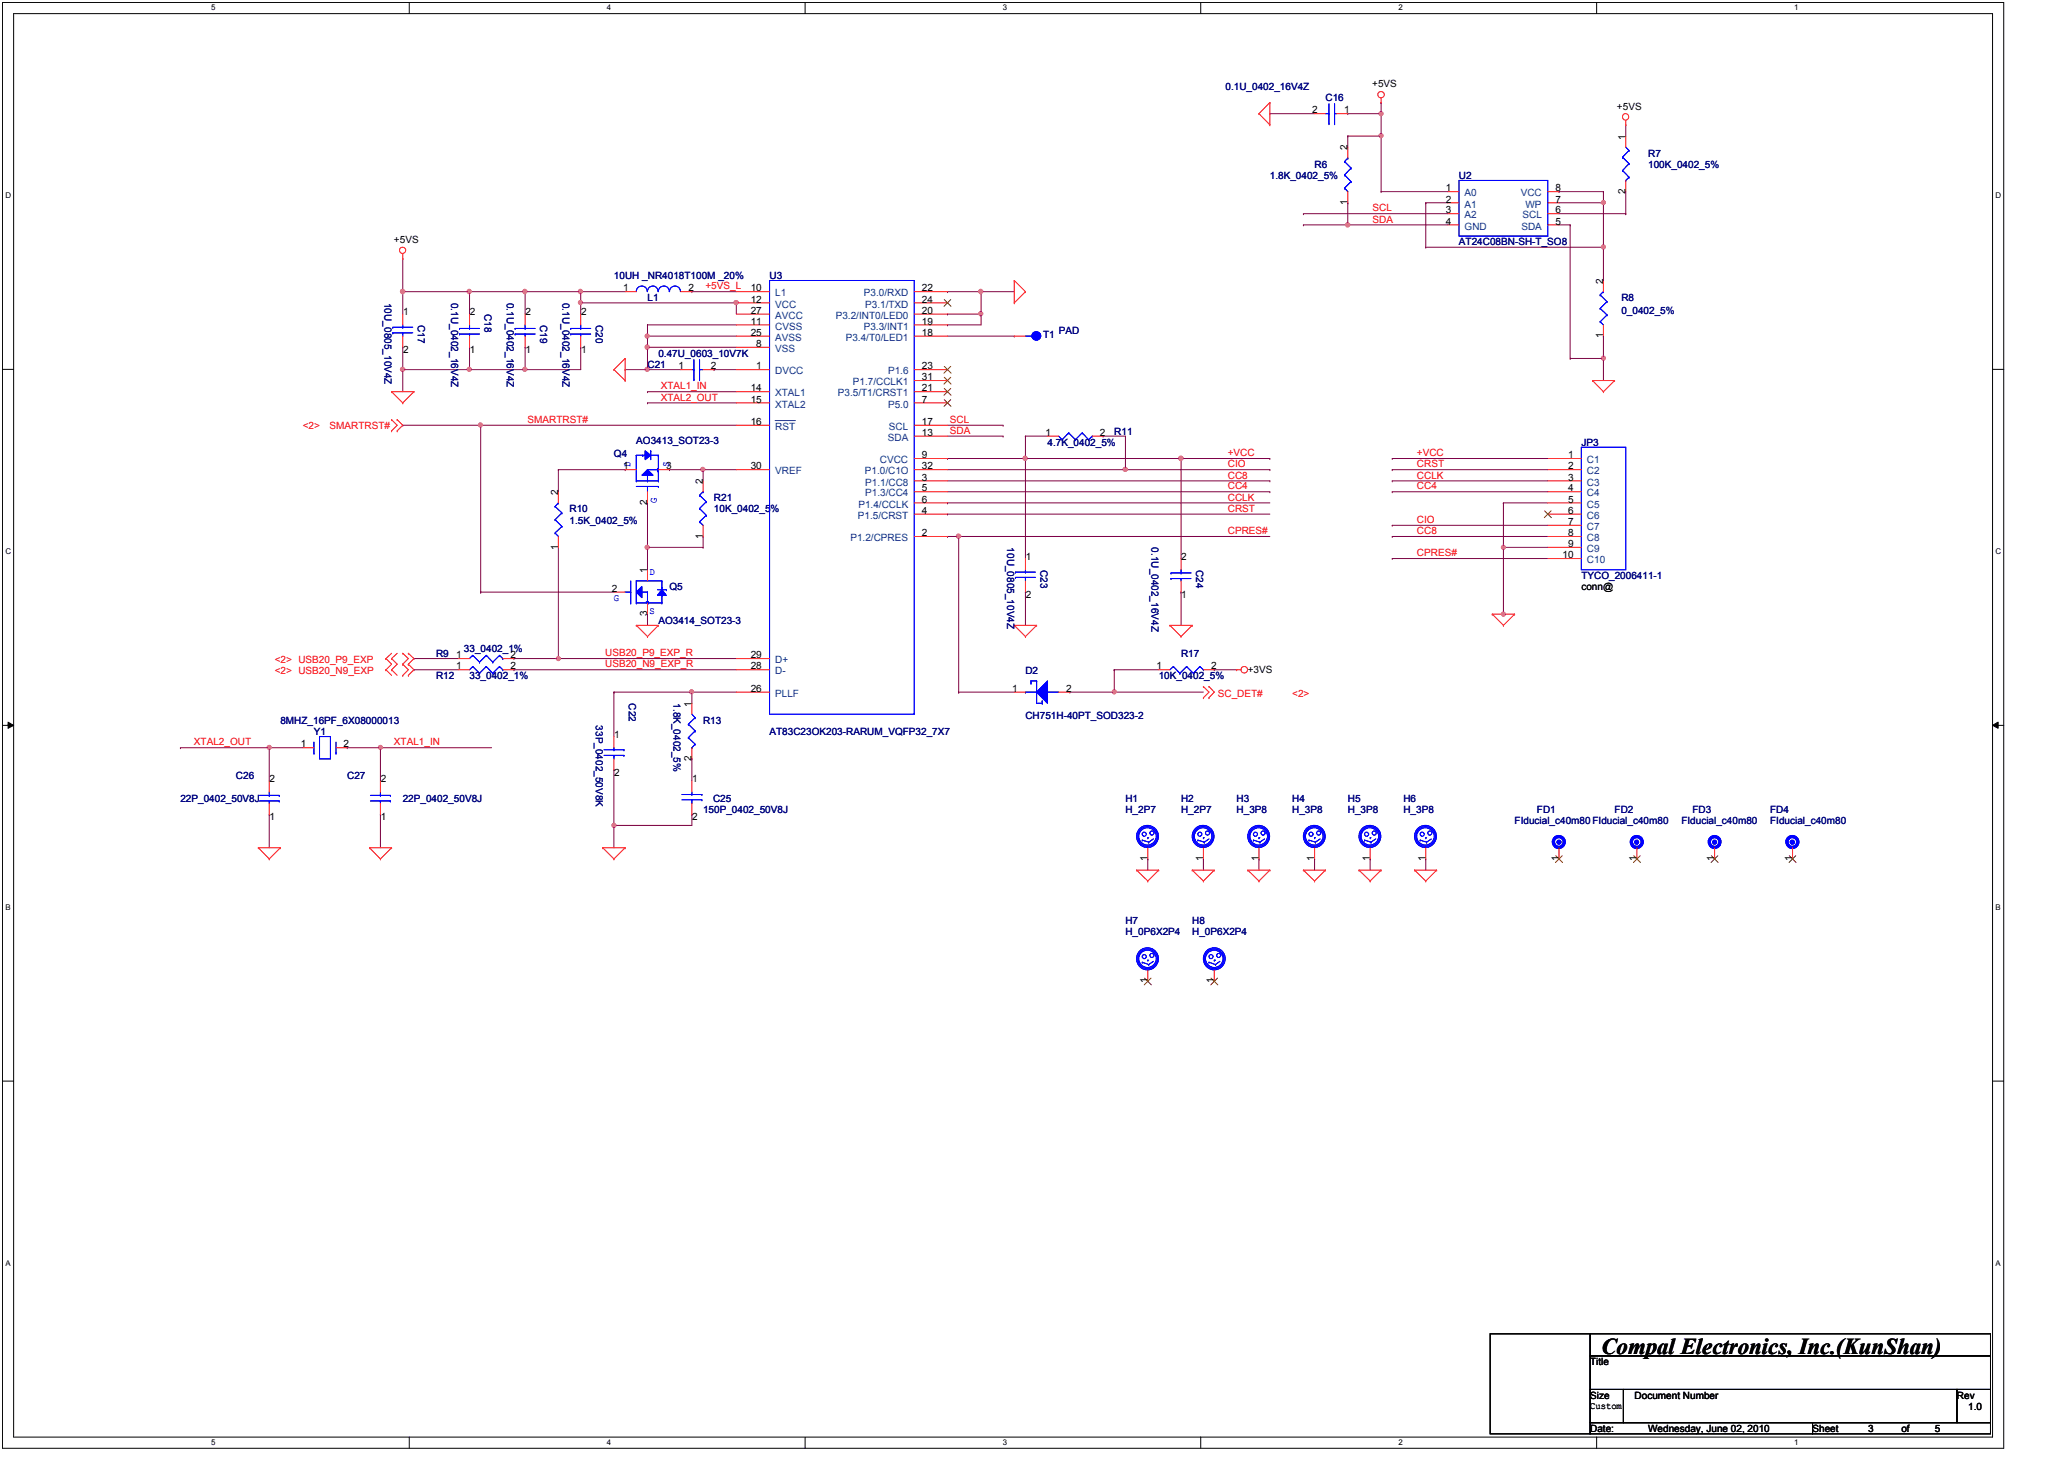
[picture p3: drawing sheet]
<svg xmlns="http://www.w3.org/2000/svg" width="297mm" height="210mm" viewBox="0 0 297 210" stroke-linecap="round" stroke-linejoin="round" font-family="sans-serif">
<defs><g id="words">
<text font-size="3.3" x="230.5" y="194.8">Compal Electronics, Inc.(KunShan)</text>
<g font-size="1.4" fill="#000080">
<text x="176.4" y="12.9">0.1U_0402_16V4Z</text>
<text x="190.8" y="14.5">C16</text>
<text x="237.2" y="22.5">R7</text>
<text x="182.8" y="25.7">1.8K_0402_5%</text>
<text x="189.2" y="24.1">R6</text>
<text x="210" y="25.7">U2</text>
<text x="237.2" y="24.1">100K_0402_5%</text>
<text x="210" y="35.3">AT24C08BN-SH-T_SO8</text>
<text x="88.4" y="40.1">10UH _NR4018T100M _20%</text>
<text x="110.7" y="40.1">U3</text>
<text x="55.3" y="43.6" transform="rotate(90 55.3 43.6)">10U_0805_10V4Z</text>
<text x="60.1" y="46.7" transform="rotate(90 60.1 46.7)">C17</text>
<text x="64.9" y="43.6" transform="rotate(90 64.9 43.6)">0.1U_0402_16V4Z</text>
<text x="69.7" y="45.2" transform="rotate(90 69.7 45.2)">C18</text>
<text x="72.9" y="43.6" transform="rotate(90 72.9 43.6)">0.1U_0402_16V4Z</text>
<text x="77.7" y="46.7" transform="rotate(90 77.7 46.7)">C19</text>
<text x="80.9" y="43.6" transform="rotate(90 80.9 43.6)">0.1U_0402_16V4Z</text>
<text x="85.7" y="46.7" transform="rotate(90 85.7 46.7)">C20</text>
<text x="93.2" y="43.3">L1</text>
<text x="233.3" y="43.3">R8</text>
<text x="233.3" y="45.2">0_0402_5%</text>
<text x="93.2" y="52.9">C21</text>
<text x="94.7" y="51.3">0.47U_0603_10V7K</text>
<text x="150.1" y="48.6">T1</text>
<text x="152.4" y="48.1">PAD</text>
<text x="88.4" y="65.7">Q4</text>
<text x="91.6" y="63.8">AO3413_SOT23-3</text>
<text x="150.8" y="64.1">4.7K_0402_5%</text>
<text x="160.4" y="62.5">R11</text>
<text x="227.6" y="64.1">JP3</text>
<text x="82" y="73.7">R10</text>
<text x="82" y="75.3">1.5K_0402_5%</text>
<text x="102.7" y="72.1">R21</text>
<text x="102.7" y="73.7">10K_0402_5%</text>
<text x="145" y="78.7" transform="rotate(90 145 78.7)">10U_0805_10V4Z</text>
<text x="149.7" y="82" transform="rotate(90 149.7 82)">C23</text>
<text x="165.7" y="78.7" transform="rotate(90 165.7 78.7)">0.1U_0402_16V4Z</text>
<text x="172.1" y="82" transform="rotate(90 172.1 82)">C24</text>
<text x="227.6" y="83.3">TYCO_2006411-1</text>
<text x="94.7" y="89.7">AO3414_SOT23-3</text>
<text x="96.4" y="84.9">Q5</text>
<text x="62.7" y="94.5">R9</text>
<text x="66.8" y="93.7">33_0402_1%</text>
<text x="170" y="94.5">R17</text>
<text x="62.7" y="97.7">R12</text>
<text x="67.6" y="97.7">33_0402_1%</text>
<text x="90.5" y="101.2" transform="rotate(90 90.5 101.2)">C22</text>
<text x="96.9" y="101.2" transform="rotate(90 96.9 101.2)">1.8K_0402_5%</text>
<text x="147.6" y="96.9">D2</text>
<text x="166.8" y="97.7">10K_0402_5%</text>
<text x="40.4" y="104.1">8MHZ_16PF_6X08000013</text>
<text x="45.2" y="105.7">Y1</text>
<text x="85.7" y="104.4" transform="rotate(90 85.7 104.4)">33P_0402_50V8K</text>
<text x="101.2" y="104.1">R13</text>
<text x="110.7" y="105.7">AT83C23OK203-RARUM_VQFP32_7X7</text>
<text x="147.6" y="103.5">CH751H-40PT_SOD323-2</text>
<text x="34" y="112.1">C26</text>
<text x="50" y="112.1">C27</text>
<text x="26" y="115.3">22P_0402_50V8J</text>
<text x="58" y="115.3">22P_0402_50V8J</text>
<text x="101.2" y="116.9">150P_0402_50V8J</text>
<text x="102.6" y="115.3">C25</text>
<text x="162" y="115.3">H1</text>
<text x="162" y="116.9">H_2P7</text>
<text x="170" y="115.3">H2</text>
<text x="170" y="116.9">H_2P7</text>
<text x="178" y="115.3">H3</text>
<text x="178" y="116.9">H_3P8</text>
<text x="186" y="115.3">H4</text>
<text x="186" y="116.9">H_3P8</text>
<text x="194" y="115.3">H5</text>
<text x="194" y="116.9">H_3P8</text>
<text x="202" y="115.3">H6</text>
<text x="202" y="116.9">H_3P8</text>
<text x="218" y="118.5">FIducial_c40m80 FIducial_c40m80</text>
<text x="221.2" y="116.9">FD1</text>
<text x="232.4" y="116.9">FD2</text>
<text x="242" y="118.5">FIducial_c40m80</text>
<text x="243.6" y="116.9">FD3</text>
<text x="254.8" y="116.9">FD4</text>
<text x="254.8" y="118.5">FIducial_c40m80</text>
<text x="162" y="132.9">H7</text>
<text x="162" y="134.5">H_0P6X2P4</text>
<text x="171.6" y="132.9">H8</text>
<text x="171.6" y="134.5">H_0P6X2P4</text>
</g>
<g font-size="1.4">
<text x="188.8" y="16.3">2</text>
<text x="193.5" y="16.3">1</text>
<text x="197.5" y="12.6">+5VS</text>
<text x="232.7" y="15.8">+5VS</text>
<text x="193.9" y="21.6" transform="rotate(-90 193.9 21.6)">2</text>
<text x="233.9" y="20.1" transform="rotate(-90 233.9 20.1)">1</text>
<text x="193.9" y="29.5" transform="rotate(-90 193.9 29.5)">1</text>
<text x="208.1" y="27.5">1</text>
<text x="208.1" y="29.1">2</text>
<text x="223.9" y="27.5">8</text>
<text x="223.9" y="29.1">7</text>
<text x="233.9" y="27.9" transform="rotate(-90 233.9 27.9)">2</text>
<text x="56.7" y="35">+5VS</text>
<text x="208.1" y="30.7">3</text>
<text x="208.1" y="32.3">4</text>
<text x="223.9" y="32.3">5</text>
<text x="223.9" y="30.7">6</text>
<text x="89.7" y="41.9">1</text>
<text x="99.1" y="41.9">2</text>
<text x="108" y="41.9">10</text>
<text x="132.7" y="41.9">22</text>
<text x="230.7" y="40.9" transform="rotate(-90 230.7 40.9)">2</text>
<text x="58" y="45.3">1</text>
<text x="67.6" y="45.3">2</text>
<text x="75.6" y="45.3">2</text>
<text x="83.6" y="45.3">2</text>
<text x="108" y="43.5">12</text>
<text x="108" y="45.1">27</text>
<text x="108" y="46.7">11</text>
<text x="132.7" y="43.5">24</text>
<text x="132.7" y="45.1">20</text>
<text x="132.7" y="46.7">19</text>
<text x="58" y="50.8">2</text>
<text x="67.6" y="50.8">1</text>
<text x="75.6" y="50.8">1</text>
<text x="83.6" y="50.8">1</text>
<text x="97.7" y="53.1">1</text>
<text x="102.3" y="53.1">2</text>
<text x="108" y="48.3">25</text>
<text x="108.8" y="49.9">8</text>
<text x="108.8" y="53.1">1</text>
<text x="132.7" y="48.3">18</text>
<text x="132.7" y="53.1">23</text>
<text x="230.7" y="48.7" transform="rotate(-90 230.7 48.7)">1</text>
<text x="108" y="56.3">14</text>
<text x="108" y="57.9">15</text>
<text x="132.7" y="54.7">31</text>
<text x="132.7" y="56.3">21</text>
<text x="132.7" y="57.9">7</text>
<text x="108" y="61.1">16</text>
<text x="132.7" y="61.1">17</text>
<text x="132.7" y="62.7">13</text>
<text x="132.7" y="65.9">9</text>
<text x="150.5" y="62.7">1</text>
<text x="158.3" y="62.7">2</text>
<text x="225.7" y="65.9">1</text>
<text x="80.3" y="71.3" transform="rotate(-90 80.3 71.3)">2</text>
<text x="89.7" y="67.5">1</text>
<text x="95.8" y="67.5">3</text>
<text x="101.1" y="69.6" transform="rotate(-90 101.1 69.6)">2</text>
<text x="108" y="67.5">30</text>
<text x="132.7" y="67.5">32</text>
<text x="132.7" y="69.1">3</text>
<text x="132.7" y="70.7">5</text>
<text x="225.7" y="69.1">3</text>
<text x="225.7" y="67.5">2</text>
<text x="225.7" y="70.7">4</text>
<text x="93.1" y="72.7" transform="rotate(-90 93.1 72.7)">2</text>
<text x="101.1" y="77.5" transform="rotate(-90 101.1 77.5)">1</text>
<text x="132.7" y="72.3">6</text>
<text x="132.7" y="73.9">4</text>
<text x="132.7" y="77.1">2</text>
<text x="225.7" y="72.3">5</text>
<text x="225.7" y="75.5">7</text>
<text x="225.7" y="73.9">6</text>
<text x="225.7" y="77.1">8</text>
<text x="80.3" y="79.1" transform="rotate(-90 80.3 79.1)">1</text>
<text x="93.1" y="82.5" transform="rotate(-90 93.1 82.5)">1</text>
<text x="147.6" y="80.6">1</text>
<text x="170" y="80.6">2</text>
<text x="224.9" y="80.3">10</text>
<text x="225.7" y="78.7">9</text>
<text x="88.1" y="85.1">2</text>
<text x="93.1" y="88.7" transform="rotate(-90 93.1 88.7)">3</text>
<text x="147.6" y="86">2</text>
<text x="170" y="86">1</text>
<text x="227.6" y="84.9">conn@</text>
<text x="65.7" y="94.7">1</text>
<text x="73.5" y="94.7">2</text>
<text x="108" y="94.7">29</text>
<text x="65.7" y="96.3">1</text>
<text x="73.5" y="96.3">2</text>
<text x="99.5" y="101.6" transform="rotate(-90 99.5 101.6)">1</text>
<text x="108" y="96.3">28</text>
<text x="108" y="99.5">26</text>
<text x="145.7" y="99.5">1</text>
<text x="153.5" y="99.5">2</text>
<text x="166.5" y="96.3">1</text>
<text x="174.3" y="96.3">2</text>
<text x="179.6" y="96.8">+3VS</text>
<text x="43.3" y="107.5">1</text>
<text x="49.5" y="107.5">2</text>
<text x="88.4" y="106.2">1</text>
<text x="38.8" y="112.6">2</text>
<text x="54.8" y="112.6">2</text>
<text x="88.4" y="111.6">2</text>
<text x="99.5" y="109.5" transform="rotate(-90 99.5 109.5)">2</text>
<text x="99.6" y="112.6">1</text>
<text x="38.8" y="118">1</text>
<text x="54.8" y="118">1</text>
<text x="99.6" y="118">2</text>
<text x="165.1" y="123.9" transform="rotate(-90 165.1 123.9)">1</text>
<text x="173.1" y="123.9" transform="rotate(-90 173.1 123.9)">1</text>
<text x="181.1" y="123.9" transform="rotate(-90 181.1 123.9)">1</text>
<text x="189.1" y="123.9" transform="rotate(-90 189.1 123.9)">1</text>
<text x="197.1" y="123.9" transform="rotate(-90 197.1 123.9)">1</text>
<text x="205.1" y="123.9" transform="rotate(-90 205.1 123.9)">1</text>
<text x="224.3" y="123.9" transform="rotate(-90 224.3 123.9)">1</text>
<text x="235.5" y="123.9" transform="rotate(-90 235.5 123.9)">1</text>
<text x="246.7" y="123.9" transform="rotate(-90 246.7 123.9)">1</text>
<text x="257.9" y="123.9" transform="rotate(-90 257.9 123.9)">1</text>
<text x="165.1" y="141.5" transform="rotate(-90 165.1 141.5)">1</text>
<text x="174.7" y="141.5" transform="rotate(-90 174.7 141.5)">1</text>
<text x="228.8" y="196.4">Title</text>
<text x="228.8" y="201.2">Size</text>
<text x="228.8" y="202.7">Custom</text>
<text x="235.2" y="201.2">Document Number</text>
<text x="281.6" y="201.2">Rev</text>
<text x="283.2" y="202.9">1.0</text>
<text x="228.8" y="206">Date:</text>
<text x="237.2" y="206">Wednesday, June 02, 2010</text>
<text x="260.9" y="206">Sheet</text>
<text x="268.9" y="206">3</text>
<text x="273.6" y="206">of</text>
<text x="278.5" y="206">5</text>
</g>
<g font-size="1.4" fill="#004080">
<text x="210.8" y="28.2">A0</text>
<text x="210.8" y="29.9">A1</text>
<text x="218.9" y="28.2">VCC</text>
<text x="219.5" y="29.9">WP</text>
<text x="210.8" y="31.4">A2</text>
<text x="210.8" y="33">GND</text>
<text x="218.9" y="33">SDA</text>
<text x="219.1" y="31.4">SCL</text>
<text x="111.6" y="42.6">L1</text>
<text x="111.6" y="44.2">VCC</text>
<text x="111.6" y="45.9">AVCC</text>
<text x="111.6" y="47.4">CVSS</text>
<text x="120.3" y="45.9">P3.2/INT0/LED0</text>
<text x="124.3" y="47.4">P3.3/INT1</text>
<text x="124.3" y="42.6">P3.0/RXD</text>
<text x="124.5" y="44.2">P3.1/TXD</text>
<text x="111.6" y="49">AVSS</text>
<text x="111.6" y="50.6">VSS</text>
<text x="111.6" y="53.9">DVCC</text>
<text x="121.7" y="49">P3.4/T0/LED1</text>
<text x="127.8" y="53.9">P1.6</text>
<text x="111.6" y="57">XTAL1</text>
<text x="111.6" y="58.6">XTAL2</text>
<text x="120.6" y="57">P3.5/T1/CRST1</text>
<text x="122.7" y="55.4">P1.7/CCLK1</text>
<text x="127.8" y="58.6">P5.0</text>
<text x="111.6" y="61.9">RST</text>
<text x="127.8" y="63.4">SDA</text>
<text x="127.9" y="61.9">SCL</text>
<text x="111.6" y="68.2">VREF</text>
<text x="124.5" y="68.2">P1.0/C1O</text>
<text x="124.5" y="69.9">P1.1/CC8</text>
<text x="124.5" y="71.4">P1.3/CC4</text>
<text x="126.6" y="66.6">CVCC</text>
<text x="228.4" y="66.6">C1</text>
<text x="228.4" y="69.9">C3</text>
<text x="228.4" y="68.2">C2</text>
<text x="228.4" y="71.4">C4</text>
<text x="122.4" y="77.9">P1.2/CPRES</text>
<text x="123.4" y="74.6">P1.5/CRST</text>
<text x="123.5" y="73">P1.4/CCLK</text>
<text x="228.4" y="73">C5</text>
<text x="228.4" y="76.3">C7</text>
<text x="228.4" y="74.6">C6</text>
<text x="228.4" y="77.9">C8</text>
<text x="228.4" y="79.4">C9</text>
<text x="228.4" y="81">C10</text>
<text x="111.6" y="95.4">D+</text>
<text x="111.6" y="97">D-</text>
<text x="111.6" y="100.3">PLLF</text>
</g>
<g font-size="1.4" fill="#f00">
<text x="197.5" y="30.4">SCL</text>
<text x="197.5" y="32">SDA</text>
<text x="101.5" y="41.6">+5VS_L</text>
<text x="95.1" y="57.6">XTAL2_OUT</text>
<text x="95.1" y="56">XTAL1_IN</text>
<text x="43.6" y="61.7">&lt;2&gt;</text>
<text x="47.4" y="61.7">SMARTRST#</text>
<text x="75.9" y="60.8">SMARTRST#</text>
<text x="136.7" y="60.8">SCL</text>
<text x="136.7" y="62.4">SDA</text>
<text x="176.7" y="65.6">+VCC</text>
<text x="203.9" y="65.6">+VCC</text>
<text x="176.7" y="68.8">CC8</text>
<text x="176.7" y="70.4">CC4</text>
<text x="176.7" y="67.2">CIO</text>
<text x="203.9" y="67.2">CRST</text>
<text x="203.9" y="68.8">CCLK</text>
<text x="203.9" y="70.4">CC4</text>
<text x="176.7" y="73.6">CRST</text>
<text x="176.7" y="76.8">CPRES#</text>
<text x="176.7" y="72">CCLK</text>
<text x="203.9" y="76.8">CC8</text>
<text x="203.9" y="75.2">CIO</text>
<text x="203.9" y="80">CPRES#</text>
<text x="39.6" y="95.3">&lt;2&gt; USB20_P9_EXP</text>
<text x="87.1" y="94.4">USB20_P9_EXP_R</text>
<text x="39.6" y="96.9">&lt;2&gt; USB20_N9_EXP</text>
<text x="87.1" y="96">USB20_N9_EXP_R</text>
<text x="175.3" y="100.3">SC_DET#</text>
<text x="186" y="100.3">&lt;2&gt;</text>
<text x="27.9" y="107.2">XTAL2_OUT</text>
<text x="56.7" y="107.2">XTAL1_IN</text>
</g>
<g font-size="1.4" fill="#00f">
<text x="90.7" y="67.2" transform="rotate(-90 90.7 67.2)">D</text>
<text x="96.3" y="67.2" transform="rotate(-90 96.3 67.2)">S</text>
<text x="94.5" y="72.4" transform="rotate(-90 94.5 72.4)">G</text>
<text x="93.5" y="82.7">D</text>
<text x="88.4" y="86.5">G</text>
<text x="93.5" y="88.3">S</text>
</g>
<g font-size="1.1">
<text x="30.4" y="1.5">5</text>
<text x="87.3" y="1.5">4</text>
<text x="144.3" y="1.5">3</text>
<text x="201.3" y="1.5">2</text>
<text x="258.2" y="1.5">1</text>
<text x=".8" y="28.5">D</text>
<text x="287.2" y="28.5">D</text>
<text x=".8" y="79.7">C</text>
<text x="287.2" y="79.7">C</text>
<text x=".8" y="130.9">B</text>
<text x="287.2" y="130.9">B</text>
<text x=".8" y="182.1">A</text>
<text x="287.2" y="182.1">A</text>
<text x="30.4" y="207.9">5</text>
<text x="87.3" y="207.9">4</text>
<text x="144.3" y="207.9">3</text>
<text x="201.3" y="207.9">2</text>
<text x="258.2" y="207.9">1</text>
</g>
</g></defs>
<path d="M.4 .4h288v208h-288zM2 2h284.8v204.8h-284.8z" fill="none" stroke="#000" stroke-width=".14"/>
<g fill="#fff">
<path d="M30.4 .5h.6v1.2h-.6z"/>
<path d="M30.4 206.9h.6v1.2h-.6z"/>
</g>
<path d="M58.9 .4v1.6M58.9 206.8v1.6" fill="none" stroke="#000" stroke-width=".14"/>
<g fill="#fff">
<path d="M87.3 .5h.6v1.2h-.6z"/>
<path d="M87.3 206.9h.6v1.2h-.6z"/>
</g>
<path d="M115.9 .4v1.6M115.9 206.8v1.6" fill="none" stroke="#000" stroke-width=".14"/>
<g fill="#fff">
<path d="M144.3 .5h.6v1.2h-.6z"/>
<path d="M144.3 206.9h.6v1.2h-.6z"/>
</g>
<path d="M172.8 .4v1.6M172.8 206.8v1.6" fill="none" stroke="#000" stroke-width=".14"/>
<g fill="#fff">
<path d="M201.3 .5h.5v1.2h-.5z"/>
<path d="M201.3 206.9h.5v1.2h-.5z"/>
</g>
<path d="M229.8 .4v1.6M229.8 206.8v1.6" fill="none" stroke="#000" stroke-width=".14"/>
<g fill="#fff">
<path d="M258.2 .5h.6v1.2h-.6z"/>
<path d="M258.2 206.9h.6v1.2h-.6z"/>
<path d="M.8 27.5h.7v1.2h-.7z"/>
<path d="M287.2 27.5h.7v1.2h-.7z"/>
<path d="M.8 78.7h.7v1.2h-.7z"/>
<path d="M287.2 78.7h.7v1.2h-.7z"/>
</g>
<path d="M.4 53.1h1.6M286.8 53.1h1.6" fill="none" stroke="#000" stroke-width=".14"/>
<g fill="#fff">
<path d="M.8 129.9h.7v1.2h-.7z"/>
<path d="M287.2 129.9h.7v1.2h-.7z"/>
</g>
<path d="M.4 104.4h1.6M1.2 103.9l.8 .5-.8 .4zM286.8 104.4l.8-.5v.9zM286.8 104.4h1.6" fill="none" stroke="#000" stroke-width=".14"/>
<path d="M1.2 103.9l.8 .5-.8 .4zM286.8 104.4l.8-.5v.9z" fill="#000"/>
<g fill="#fff">
<path d="M.8 181.1h.7v1.2h-.7z"/>
<path d="M287.2 181.1h.7v1.2h-.7z"/>
</g>
<path d="M.4 155.5h1.6M286.8 155.5h1.6" fill="none" stroke="#000" stroke-width=".14"/>
<path d="M58 50h.1M58 50v3.2" fill="none" stroke="#800040" stroke-width=".14"/>
<circle cx="57.9" cy="53.1" r=".31" fill="#f0f"/>
<circle cx="57.9" cy="53.1" r=".31" fill="none" stroke="#f0f" stroke-width=".14"/>
<path d="M67.6 50h.1M67.6 50v3.2M75.6 50h.1M75.6 53.2h.1M75.6 50v3.2M83.6 50h.1M83.6 50v3.2h-8" fill="none" stroke="#800040" stroke-width=".14"/>
<circle cx="75.5" cy="53.1" r=".3" fill="#f0f"/>
<circle cx="75.5" cy="53.1" r=".3" fill="none" stroke="#f0f" stroke-width=".14"/>
<path d="M58 53.2h.1M58 53.2h9.6M67.6 42h.1M67.6 42h8" fill="none" stroke="#800040" stroke-width=".14"/>
<circle cx="67.5" cy="41.9" r=".31" fill="#f0f"/>
<circle cx="67.5" cy="41.9" r=".31" fill="none" stroke="#f0f" stroke-width=".14"/>
<path d="M67.6 42h.1M67.6 42v3.2M75.6 42h.1M75.6 42v3.2M83.6 42h.1M83.6 42h6.4" fill="none" stroke="#800040" stroke-width=".14"/>
<circle cx="83.5" cy="41.9" r=".31" fill="#f0f"/>
<circle cx="83.5" cy="41.9" r=".31" fill="none" stroke="#f0f" stroke-width=".14"/>
<path d="M83.6 43.6h.1M83.6 43.6v1.6" fill="none" stroke="#800040" stroke-width=".14"/>
<circle cx="83.5" cy="43.5" r=".3" fill="#f0f"/>
<circle cx="83.5" cy="43.5" r=".3" fill="none" stroke="#f0f" stroke-width=".14"/>
<path d="M75.6 42h.1M75.6 42h8M83.6 42h.1M83.6 42v1.6" fill="none" stroke="#800040" stroke-width=".14"/>
<circle cx="75.5" cy="41.9" r=".31" fill="#f0f"/>
<circle cx="75.5" cy="41.9" r=".31" fill="none" stroke="#f0f" stroke-width=".14"/>
<path d="M67.6 53.2h.1M67.6 53.2h8" fill="none" stroke="#800040" stroke-width=".14"/>
<circle cx="67.5" cy="53.1" r=".3" fill="#f0f"/>
<circle cx="67.5" cy="53.1" r=".3" fill="none" stroke="#f0f" stroke-width=".14"/>
<path d="M58 37.2h.1M58 37.2v4.8M58 53.2h.1M58 53.2v3.2M93.2 58h.1M93.2 58h12.8M69.2 61.2h.1M69.2 61.2h36.8" fill="none" stroke="#800040" stroke-width=".14"/>
<circle cx="69.1" cy="61.1" r=".3" fill="#f0f"/>
<circle cx="69.1" cy="61.1" r=".3" fill="none" stroke="#f0f" stroke-width=".14"/>
<path d="M101.2 67.6h.1M101.2 67.6h4.8" fill="none" stroke="#800040" stroke-width=".14"/>
<circle cx="101.1" cy="67.5" r=".3" fill="#f0f"/>
<circle cx="101.1" cy="67.5" r=".3" fill="none" stroke="#f0f" stroke-width=".14"/>
<path d="M59.6 94.7h.1M59.6 96.4h.1M59.6 96.4h6.4M59.6 94.7h6.4M74 96.4h.1M74 96.4h32M99.6 99.6h.1M99.6 99.6h6.4" fill="none" stroke="#800040" stroke-width=".14"/>
<circle cx="99.5" cy="99.5" r=".3" fill="#f0f"/>
<circle cx="99.5" cy="99.5" r=".3" fill="none" stroke="#f0f" stroke-width=".14"/>
<path d="M88.4 99.6h.1M88.4 99.6h11.2M88.4 99.6v6.4M99.6 99.6h.1M99.6 99.6v1.6M88.4 118.7h.1M99.6 109.2h.1M99.6 117.2h.1M99.6 109.2v3.2M99.6 117.2v1.5h-11.2" fill="none" stroke="#800040" stroke-width=".14"/>
<circle cx="88.4" cy="118.7" r=".3" fill="#f0f"/>
<circle cx="88.4" cy="118.7" r=".3" fill="none" stroke="#f0f" stroke-width=".14"/>
<path d="M136.4 42h.1M136.4 45.2h.1M136.4 42h4.8M136.4 45.2h4.8" fill="none" stroke="#800040" stroke-width=".14"/>
<circle cx="141.1" cy="45.1" r=".3" fill="#f0f"/>
<circle cx="141.1" cy="45.1" r=".3" fill="none" stroke="#f0f" stroke-width=".14"/>
<g fill="none" stroke="#800040" stroke-width=".14">
<path d="M136.4 46.7h.1M141.2 45.2h.1M141.2 42h.1M141.2 45.2v1.5h-4.8M141.2 42h4.8M136.4 66h.1M136.4 66h11.2M147.6 66h.1M147.6 62.7h.1M147.6 62.7v17.7M147.6 62.7h3.2M158.8 62.7h.1"/>
<path d="M158.8 62.7h3.2M170 66h.1M170 66v14.4"/>
</g>
<circle cx="169.9" cy="65.9" r=".32" fill="#f0f"/>
<circle cx="169.9" cy="65.9" r=".32" fill="none" stroke="#f0f" stroke-width=".14"/>
<path d="M136.4 74h.1M136.4 74h46.4M138 77.2h.1M138 77.2h44.8M147.6 85.2h.1M147.6 85.2v4.8M170 85.2h.1M170 85.2v4.8" fill="none" stroke="#800040" stroke-width=".14"/>
<circle cx="138" cy="77.1" r=".31" fill="#f0f"/>
<circle cx="138" cy="77.1" r=".31" fill="none" stroke="#f0f" stroke-width=".14"/>
<path d="M93.2 53.2h.1M93.2 53.2h4.8" fill="none" stroke="#800040" stroke-width=".14"/>
<circle cx="93.1" cy="53.1" r=".3" fill="#f0f"/>
<circle cx="93.1" cy="53.1" r=".3" fill="none" stroke="#f0f" stroke-width=".14"/>
<path d="M93.2 46.7h.1M93.2 50h.1M93.2 46.7h12.8M93.2 50h12.8" fill="none" stroke="#800040" stroke-width=".14"/>
<circle cx="93.1" cy="49.9" r=".31" fill="#f0f"/>
<circle cx="93.1" cy="49.9" r=".31" fill="none" stroke="#f0f" stroke-width=".14"/>
<path d="M93.2 48.4h.1M93.2 56.4h.1M93.2 46.7h.1M93.2 50h.1M93.2 48.4h12.8M93.2 56.4h12.8M93.2 46.7v6.5M102.7 53.2h.1M102.7 53.2h3.3" fill="none" stroke="#800040" stroke-width=".14"/>
<circle cx="93.1" cy="48.4" r=".3" fill="#f0f"/>
<circle cx="93.1" cy="48.4" r=".3" fill="none" stroke="#f0f" stroke-width=".14"/>
<path d="M58 42h.1M58 42h9.6M83.6 43.6h.1M83.6 43.6h22.4M99.6 42h.1M99.6 42h6.4M106 43.6h.1M106 43.6v1.6" fill="none" stroke="#800040" stroke-width=".14"/>
<circle cx="106" cy="43.5" r=".31" fill="#f0f"/>
<circle cx="106" cy="43.5" r=".31" fill="none" stroke="#f0f" stroke-width=".14"/>
<path d="M58 42h.1M58 42v3.2" fill="none" stroke="#800040" stroke-width=".14"/>
<circle cx="57.9" cy="41.9" r=".32" fill="#f0f"/>
<circle cx="57.9" cy="41.9" r=".32" fill="none" stroke="#f0f" stroke-width=".14"/>
<path d="M90 53.2h.1M90 53.2h3.2M136.4 72.4h.1M136.4 72.4h46.4M147.6 66h.1M147.6 66h22.4" fill="none" stroke="#800040" stroke-width=".14"/>
<circle cx="147.5" cy="65.9" r=".31" fill="#f0f"/>
<circle cx="147.5" cy="65.9" r=".31" fill="none" stroke="#f0f" stroke-width=".14"/>
<path d="M141.2 42h.1M141.2 42v3.2" fill="none" stroke="#800040" stroke-width=".14"/>
<circle cx="141.1" cy="41.9" r=".31" fill="#f0f"/>
<circle cx="141.1" cy="41.9" r=".31" fill="none" stroke="#f0f" stroke-width=".14"/>
<path d="M38.7 107.6h.1M38.7 107.6h4.9M88.4 110.7h.1M88.4 110.7v8" fill="none" stroke="#800040" stroke-width=".14"/>
<circle cx="38.7" cy="107.5" r=".3" fill="#f0f"/>
<circle cx="38.7" cy="107.5" r=".3" fill="none" stroke="#f0f" stroke-width=".14"/>
<path d="M54.7 107.6h.1M54.7 107.6h16" fill="none" stroke="#800040" stroke-width=".14"/>
<circle cx="54.7" cy="107.5" r=".3" fill="#f0f"/>
<circle cx="54.7" cy="107.5" r=".3" fill="none" stroke="#f0f" stroke-width=".14"/>
<path d="M198.8 19.6h.1M198.8 19.6v8M198.8 27.6h.1M198.8 27.6h9.6" fill="none" stroke="#800040" stroke-width=".14"/>
<circle cx="198.8" cy="19.5" r=".3" fill="#f0f"/>
<circle cx="198.8" cy="19.5" r=".3" fill="none" stroke="#f0f" stroke-width=".14"/>
<path d="M187.6 30.7h.1M187.6 32.4h.1M187.6 30.7h20.8M187.6 32.4h20.8M194 32.4h.1M136.4 61.2h8M136.4 62.7h8M144.4 61.2h.1M144.4 62.7h.1" fill="none" stroke="#800040" stroke-width=".14"/>
<circle cx="194" cy="32.3" r=".31" fill="#f0f"/>
<circle cx="194" cy="32.3" r=".31" fill="none" stroke="#f0f" stroke-width=".14"/>
<g fill="none" stroke="#800040" stroke-width=".14">
<path d="M182.8 16.4h.1M182.8 16.4h6.4M194 19.6h.1M194 16.4h.1M194 19.6v1.6M194 16.4h4.8M198.8 16.4h.1M198.8 16.4v3.2h-4.8M234 18h.1M234 18v1.6M194 29.2h.1M194 29.2v3.2"/>
<path d="M205.2 29.2h.1M205.2 29.2h3.2M205.2 29.2v6.4M224.4 27.6h.1M224.4 27.6h6.4"/>
</g>
<circle cx="198.8" cy="16.3" r=".3" fill="#f0f"/>
<circle cx="198.8" cy="16.3" r=".3" fill="none" stroke="#f0f" stroke-width=".14"/>
<g fill="none" stroke="#800040" stroke-width=".14">
<path d="M198.8 14.7h.1M198.8 14.7v1.7M224.4 29.2h6.4M224.4 30.7h9.6M230.8 29.2h.1M230.8 27.6h.1M230.8 27.6v1.6M234 30.7h.1M234 27.6v3.1M136.4 77.2h.1M136.4 77.2h1.6v22.4M138 99.6h.1"/>
<path d="M138 99.6h8"/>
</g>
<circle cx="230.8" cy="29.1" r=".3" fill="#f0f"/>
<circle cx="230.8" cy="29.1" r=".3" fill="none" stroke="#f0f" stroke-width=".14"/>
<path d="M230.8 35.6h.1M230.8 29.2v6.4M230.8 51.6h.1M230.8 51.6v3.1" fill="none" stroke="#800040" stroke-width=".14"/>
<circle cx="230.8" cy="51.5" r=".3" fill="#f0f"/>
<circle cx="230.8" cy="51.5" r=".3" fill="none" stroke="#f0f" stroke-width=".14"/>
<path d="M205.2 35.6h.1M205.2 35.6h25.6" fill="none" stroke="#800040" stroke-width=".14"/>
<circle cx="230.8" cy="35.5" r=".3" fill="#f0f"/>
<circle cx="230.8" cy="35.5" r=".3" fill="none" stroke="#f0f" stroke-width=".14"/>
<g fill="none" stroke="#800040" stroke-width=".14">
<path d="M224.4 32.4h1.6M226 32.4h.1M226 32.4v19.2M230.8 35.6v4.8M136.4 48.4h9.6M146 48.4h.1M226 51.6h.1M226 51.6h4.8M230.8 51.6h.1M230.8 48.4h.1M230.8 40.4h.1M230.8 48.4v3.2"/>
<path d="M160.4 99.6h.1M160.4 99.6h12.8M174.8 96.4h.1M174.8 96.4h3.2M26 107.6h.1M26 107.6h12.7M38.7 107.6h.1M38.7 117.2h.1M38.7 107.6v4.8M38.7 117.2v4.8M50 107.6h.1M50 107.6h4.7"/>
<path d="M54.7 107.6h.1M54.7 117.2h.1M54.7 107.6v4.8M54.7 117.2v4.8M88.4 118.7h.1M88.4 118.7v3.3M165.2 123.6h.1M165.2 123.6v1.6M173.2 123.6h.1M173.2 123.6v1.6M181.2 123.6h.1M181.2 123.6v1.6"/>
<path d="M189.2 123.6h.1M189.2 123.6v1.6M197.2 123.6h.1M197.2 123.6v1.6M205.2 123.6h.1M205.2 123.6v1.6"/>
</g>
<circle cx="160.4" cy="99.5" r=".3" fill="#f0f"/>
<circle cx="160.4" cy="99.5" r=".3" fill="none" stroke="#f0f" stroke-width=".14"/>
<path d="M136.4 67.6h25.6M162 67.6h.1M170 66h12.8M182.8 66h.1M154 99.6h.1M160.4 96.4h.1M160.4 96.4v3.2h-6.4M160.4 96.4h6.4" fill="none" stroke="#800040" stroke-width=".14"/>
<circle cx="162" cy="67.5" r=".31" fill="#f0f"/>
<circle cx="162" cy="67.5" r=".31" fill="none" stroke="#f0f" stroke-width=".14"/>
<g fill="none" stroke="#800040" stroke-width=".14">
<path d="M136.4 69.2h46.4M136.4 70.7h46.4M162 67.6h.1M162 62.7v4.9M162 67.6h20.8M182.8 69.2h.1M182.8 70.7h.1M182.8 67.6h.1M200.4 77.2h.1M200.4 75.6h.1M200.4 67.6h.1M200.4 66h.1"/>
<path d="M200.4 69.2h.1M200.4 70.7h.1M200.4 69.2h22.4M200.4 70.7h22.4M200.4 67.6h22.4M200.4 77.2h22.4M200.4 75.6h22.4M200.4 66h22.4M216.4 72.4h.1M216.4 78.7h.1M216.4 72.4h6.4M216.4 78.7h6.4"/>
<path d="M200.4 80.4h.1M200.4 80.4h22.4"/>
</g>
<circle cx="216.4" cy="78.7" r=".3" fill="#f0f"/>
<circle cx="216.4" cy="78.7" r=".3" fill="none" stroke="#f0f" stroke-width=".14"/>
<path d="M216.4 78.7h.1M216.4 78.7v9.7" fill="none" stroke="#800040" stroke-width=".14"/>
<circle cx="216.4" cy="88.4" r=".3" fill="#f0f"/>
<circle cx="216.4" cy="88.4" r=".3" fill="none" stroke="#f0f" stroke-width=".14"/>
<g fill="none" stroke="#800040" stroke-width=".14">
<path d="M58 61.2h.1M58 61.2h11.2v24M93.2 78.7h.1M93.2 72.4v6.3M96.4 67.6h.1M96.4 67.6h4.8M101.2 67.6h.1M101.2 67.6v1.6M216.4 72.4h.1M216.4 72.4v6.3M69.2 85.2h.1M69.2 85.2h19.2"/>
<path d="M80.4 94.7h.1M80.4 94.7h25.6M93.2 88.4h.1M93.2 88.4v1.6"/>
</g>
<circle cx="93.1" cy="78.7" r=".3" fill="#f0f"/>
<circle cx="93.1" cy="78.7" r=".3" fill="none" stroke="#f0f" stroke-width=".14"/>
<path d="M80.4 67.6h.1M80.4 67.6v3.1M80.4 78.7v16M80.4 67.6h9.6M90 67.6h.1M101.2 78.7h.1M101.2 77.2h.1M101.2 78.7h-8v3.3M101.2 77.2v1.5M80.4 94.7h.1M93.2 82h.1" fill="none" stroke="#800040" stroke-width=".14"/>
<circle cx="80.4" cy="94.7" r=".3" fill="#f0f"/>
<circle cx="80.4" cy="94.7" r=".3" fill="none" stroke="#f0f" stroke-width=".14"/>
<path d="M74 94.7h.1M74 94.7h6.4" fill="none" stroke="#800040" stroke-width=".14"/>
<g fill="none" stroke="#f00" stroke-width=".14">
<path d="M181.2 16.4h.1M181.2 16.4l1.6 1.6M182.8 18h.1M182.8 14.7h.1M182.8 14.7v3.3M182.8 14.7l-1.6 1.7M198.8 14.7h.1M198.8 14.1v.6M234 18h.1M234 17.3v.7M58 37.2h.1M58 36.5v.7"/>
<path d="M56.4 56.4h.1M56.4 56.4h3.2M56.4 56.4l1.6 1.6M58 58h.1M58 45.2v1.5M58 48.4v1.6M59.6 56.4h.1M59.6 56.4l-1.6 1.6M75.6 45.2v1.5M75.6 48.4v1.6M88.4 53.2h.1M88.4 53.2l1.6 1.5"/>
<path d="M90 54.7h.1M90 51.6h.1M90 51.6v3.1M90 51.6l-1.6 1.6M146 40.4h.1M146 43.6h.1M146 40.4v3.2M146 40.4l1.6 1.6M147.6 42h.1M147.6 42l-1.6 1.6M229.2 54.7h.1M229.2 54.7h3.2"/>
<path d="M229.2 54.7l1.6 1.7M230.8 56.4h.1M232.4 54.7h.1M232.4 54.7l-1.6 1.7M56.4 62h.1M56.4 60.4h.1M56.4 60.4l.8 .8-.8 .8M57.2 60.4h.1M57.2 62h.1M57.2 60.4l.8 .8-.8 .8M222.8 66h4.8M222.8 69.2h4.8"/>
<path d="M222.8 72.4h4.8M222.8 75.6h4.8M222.8 78.7h4.8M222.8 67.6h4.8M222.8 70.7h4.8M222.8 74h4.8M222.8 77.2h4.8M55.6 94.7h.1M55.6 96.4h.1M55.6 94.7l.8 .9-.8 .8M55.6 96.4l.8 .8M56.4 94.7h.1"/>
<path d="M56.4 96.4h.1M56.4 94.7l.8 .9-.8 .8M56.4 94l-.8 .7M56.4 96.4l.8 .8M57.2 94l-.8 .7M58 95.6h.1M58 94h.1M58 97.2h.1M58 94l.8 .7-.8 .9M58 95.6l.8 .8-.8 .8M58.8 94h.1M58.8 95.6h.1"/>
<path d="M58.8 97.2h.1M58.8 94l.8 .7-.8 .9M58.8 95.6l.8 .8-.8 .8M91.6 90h.1M91.6 90h3.1M91.6 90l1.6 1.6M93.2 91.6h.1M94.7 90h.1M94.7 90l-1.5 1.6M146 90h.1M146 90h3.2M146 90l1.6 1.6"/>
<path d="M147.6 91.6h.1M147.6 80.4v1.6M147.6 83.6v1.6M149.2 90h.1M149.2 90l-1.6 1.6M168.4 90h.1M168.4 90h3.2M168.4 90l1.6 1.6M170 91.6h.1M171.6 90h.1M171.6 90l-1.6 1.6M173.2 98.8h.1"/>
<path d="M173.2 98.8l.8 .8-.8 .8M174 98.8h.1M174 98.8l.8 .8-.8 .8M178 96.4h.1M178 96.4h.6M214.8 88.4h.1M214.8 88.4h3.2M214.8 88.4l1.6 1.6M216.4 90h.1M218 88.4h.1M218 88.4l-1.6 1.6M222.8 80.4h4.8"/>
<path d="M173.2 100.4h.1M174 100.4h.1M37.2 122h.1M37.2 122h3.2M37.2 122l1.5 1.6M38.7 123.6h.1M40.4 122h.1M40.4 122l-1.7 1.6M53.2 122h.1M53.2 122h3.2M53.2 122l1.5 1.6M54.7 123.6h.1"/>
<path d="M56.4 122h.1M56.4 122l-1.7 1.6M86.7 122h.1M86.7 122h3.3M86.7 122l1.7 1.6M88.4 123.6h.1M90 122h.1M90 122l-1.6 1.6M163.6 125.2h.1M163.6 125.2h3.2M163.6 125.2l1.6 1.5M165.2 126.7h.1"/>
<path d="M166.8 125.2h.1M166.8 125.2l-1.6 1.5M171.6 125.2h.1M171.6 125.2h3.2M171.6 125.2l1.6 1.5M173.2 126.7h.1M174.8 125.2h.1M174.8 125.2l-1.6 1.5M179.6 125.2h.1M179.6 125.2h3.2M179.6 125.2l1.6 1.5M181.2 126.7h.1"/>
<path d="M182.8 125.2h.1M182.8 125.2l-1.6 1.5M187.6 125.2h.1M187.6 125.2h3.2M187.6 125.2l1.6 1.5M189.2 126.7h.1M190.8 125.2h.1M190.8 125.2l-1.6 1.5M195.6 125.2h.1M195.6 125.2h3.2M195.6 125.2l1.6 1.5M197.2 126.7h.1"/>
<path d="M198.8 125.2h.1M198.8 125.2l-1.6 1.5M203.6 125.2h.1M203.6 125.2h3.2M203.6 125.2l1.6 1.5M205.2 126.7h.1M206.8 125.2h.1M206.8 125.2l-1.6 1.5"/>
<circle cx="198.8" cy="13.6" r=".46"/>
<circle cx="233.9" cy="16.8" r=".46"/>
<circle cx="57.9" cy="36" r=".45"/>
<circle cx="179.1" cy="96.4" r=".47"/>
</g>
<path d="M214.5 191.9h14.3v14.4h-14.3zM228.8 191.9h57.7v3.2h-57.7zM228.8 195.1h57.7v4.8h-57.7zM228.8 199.9h4.8v4.8h-4.8zM233.6 199.9h48v4.8h-48zM281.6 199.9h4.9v4.8h-4.9zM228.8 204.7h32.1v1.6h-32.1zM260.9 204.7h25.6v1.6h-25.6z" fill="none" stroke="#000" stroke-width=".14"/>
<g fill="none" stroke="#00f" stroke-width=".14">
<path d="M56.5 47.9h.1M56.5 47.1h.1M56.5 47.9h2.9M56.5 47.1h2.9M58 47.1h.1M58 47.9h.1M58 46.7v.4M58 47.9v.5M74.1 47.3h.1M74.1 48.1h.1M74.1 47.3h2.9M74.1 48.1h2.9"/>
<path d="M75.6 48.1h.1M75.6 47.3h.1M75.6 46.7v.6M75.6 48.1v.3M227.6 64.4h6.4v17.6h-6.4zM146.1 83.1h.1M146.1 82.3h.1M146.1 83.1h2.9M146.1 82.3h2.9M147.6 82.3h.1M147.6 83.1h.1M147.6 82v.3"/>
<path d="M147.6 83.1v.5"/>
</g>
<path d="M222.3 73.5l1 1M223.2 73.5l-1 1" fill="none" stroke="#804000" stroke-width=".14"/>
<circle cx="235.6" cy="121.1" r=".78" fill="none" stroke="#00f" stroke-width=".47"/>
<circle cx="235.5" cy="121.2" r=".3" fill="#00f"/>
<circle cx="235.5" cy="121.2" r=".3" fill="none" stroke="#00f" stroke-width=".14"/>
<circle cx="235.6" cy="121.1" r=".78" fill="none" stroke="#00f" stroke-width=".47"/>
<circle cx="235.5" cy="121.2" r=".3" fill="#00f"/>
<g fill="none" stroke="#00f" stroke-width=".14">
<path d="M164.4 138.4h.1M164.4 120.9h.1M164.4 138.4l.9 .4M164.4 120.9l.9 .3M165.2 138.1h.1M165.2 120.5h.1M165.3 138.8h.1M165.3 121.2h.1M166 138.3l-.7 .5M166 120.7l-.7 .5"/>
<circle cx="165.8" cy="119.8" r=".3"/>
<circle cx="164.7" cy="137.6" r=".3"/>
<circle cx="164.7" cy="120" r=".3"/>
<circle cx="165.1" cy="137.9" r="1.58"/>
<circle cx="165.1" cy="120.3" r="1.58"/>
<circle cx="165.2" cy="137.9" r="1.26"/>
<circle cx="165.2" cy="120.3" r="1.26"/>
<circle cx="165.2" cy="137.9" r="1.43"/>
<circle cx="165.2" cy="120.3" r="1.43"/>
<circle cx="165.8" cy="137.5" r=".3"/>
<circle cx="235.5" cy="121.2" r=".3"/>
</g>
<path d="M165.2 122v1.6M165.2 139.6v1.6M235.6 122v1.6" fill="none" stroke="#f00" stroke-width=".14"/>
<path d="M235.1 123.1l1 1M236 123.1l-.9 1M164.7 140.7l1 1M165.7 140.7l-1 1" fill="none" stroke="#804000" stroke-width=".14"/>
<path d="M92.4 68.4l.8-.8 .8 .8z" fill="#00f"/>
<path d="M92.4 68.4l.8-.8 .8 .8z" fill="none" stroke="#00f" stroke-width=".14"/>
<path d="M92.8 64.9l.8 .6-.8 .6z" fill="#00f"/>
<g fill="none" stroke="#00f" stroke-width=".14">
<path d="M91.6 69.2h.1M91.6 65.5h.1M91.6 65.5v3.7M91.6 69.2h3.1M91.6 70h3.1M91.6 65.5h1.2M92.5 65.5h.1M92.8 64.9l.8 .6-.8 .6zM93.2 67.6h.1M93.2 70h.1M93.2 69.2h.1M93.2 67.6h1.5"/>
<path d="M93.2 68.4v.8M93.2 70v.7M93.6 65.5h.1M93.6 64.9h.1M93.6 65.5h1.1M93.6 64.9v1.2M94.6 67.7h.1M94.6 67.4h.1M94.6 67.4v.3M94.7 69.2h.1M94.7 67.6h.1M94.7 70h.1"/>
<path d="M94.7 65.5h.1M94.7 67.4h.1M94.7 65.5v3.7"/>
</g>
<path d="M92.4 68.4l.8-.8 .8 .8z" fill="#00f"/>
<path d="M92.4 68.4l.8-.8 .8 .8z" fill="none" stroke="#00f" stroke-width=".14"/>
<path d="M92.8 64.9l.8 .6-.8 .6z" fill="#00f"/>
<g fill="none" stroke="#00f" stroke-width=".14">
<path d="M193.5 27.1h.1M193.5 25.2h.1M193.5 23.3h.1M193.5 27.1l.5 .5M193.5 25.2l.9 .9M193.5 23.3l.9 .9M194 22.7h.1M194 22.7l-.5 .6M194.4 26.1h.1M194.4 24.2h.1M194.4 26.1l-.9 1M194.4 24.2l-.9 1"/>
<path d="M91.6 69.2h.1M91.6 65.5h.1M91.6 65.5v3.7M91.6 69.2h3.1M91.6 70h3.1M91.6 65.5h1.2M92.5 65.5h.1M92.8 64.9l.8 .6-.8 .6zM93.2 67.6h.1M93.2 70h.1M93.2 69.2h.1M93.2 67.6h1.5"/>
<path d="M93.2 68.4v.8M93.2 70v.7M93.6 65.5h.1M93.6 64.9h.1M93.6 65.5h1.1M93.6 64.9v1.2M94.6 67.7h.1M94.6 67.4h.1M94.6 67.4v.3M94.7 69.2h.1M94.7 67.6h.1M94.7 70h.1"/>
<path d="M94.7 65.5h.1M94.7 67.4h.1M94.7 65.5v3.7M68 95.9h.1M68 95.9l-.4 .5M68 95.9l1 1M69 96.9h.1M70 95.9h.1M70 95.9l-1 1M70 95.9l.9 1M70.9 96.9h.1M71.9 95.9h.1"/>
<path d="M71.9 95.9l-1 1M71.9 95.9l.5 .5M72.4 96.4h.1M45.2 108.4h.1M45.2 106.8v1.6M46 106h1.6v3.2h-1.6zM48.4 108.4h.1M48.4 106.8v1.6M53.3 114.4h2.9M53.3 115.2h2.9M54.7 115.2h.1M54.7 114.4h.1"/>
<path d="M54.7 114v.4M54.7 115.2v.4M56.2 114.4h.1M56.2 115.2h.1M174 138.4h.1M174 138.4l.9 .4M174.8 138.1h.1M174.9 138.8h.1M175.6 138.3l-.7 .5M180.4 120.9h.1M180.4 120.9l.9 .3M181.2 120.5h.1"/>
<path d="M181.3 121.2h.1M182 120.7l-.7 .5"/>
<circle cx="181.8" cy="119.8" r=".3"/>
<circle cx="174.3" cy="137.6" r=".3"/>
<circle cx="174.7" cy="137.9" r="1.43"/>
<circle cx="174.7" cy="137.9" r="1.58"/>
<circle cx="174.8" cy="137.9" r="1.26"/>
<circle cx="175.4" cy="137.5" r=".3"/>
<circle cx="180.7" cy="120" r=".3"/>
<circle cx="181.1" cy="120.3" r="1.58"/>
<circle cx="181.2" cy="120.3" r="1.26"/>
<circle cx="181.2" cy="120.3" r="1.43"/>
</g>
<g fill="none" stroke="#f00" stroke-width=".14">
<path d="M194 21.2v1.5M194 27.6v1.6M90 67.6h1.6M93.2 70.7v1.7M94.7 67.6h1.7M66 96.4h1.6M72.4 96.4h1.6M43.6 107.6h1.6M48.4 107.6h1.6M54.7 112.4v1.6M54.7 115.6v1.6M174.8 139.6v1.6"/>
<path d="M181.2 122v1.6"/>
</g>
<path d="M174.3 140.7l1 1M175.2 140.7l-1 1" fill="none" stroke="#804000" stroke-width=".14"/>
<circle cx="224.3" cy="121.1" r=".78" fill="none" stroke="#00f" stroke-width=".47"/>
<circle cx="224.4" cy="121.2" r=".3" fill="#00f"/>
<circle cx="224.4" cy="121.2" r=".3" fill="none" stroke="#00f" stroke-width=".14"/>
<circle cx="224.3" cy="121.1" r=".78" fill="none" stroke="#00f" stroke-width=".47"/>
<circle cx="224.4" cy="121.2" r=".3" fill="#00f"/>
<g fill="none" stroke="#00f" stroke-width=".14">
<path d="M190.8 16.4h.5M191.3 17.8h.1M191.3 16.4h.1M191.3 14.9v2.9M192.1 16.4h.1M192.1 17.8h.1M192.1 16.4h.3M192.1 14.9v2.9M210 26h12.8v8h-12.8zM168.5 82.4h.1M168.5 83.2h.1M168.5 82.4h2.9"/>
<path d="M168.5 83.2h2.9M170 83.2h.1M170 82.4h.1M170 82v.4M170 83.2v.4M37.3 114.4h2.9M37.3 115.2h2.9M38.7 115.2h.1M38.7 114.4h.1M38.7 114v.4M38.7 115.2v.4M40.2 114.4h.1"/>
<path d="M40.2 115.2h.1M172.4 120.9h.1M172.4 120.9l.9 .3M173.2 120.5h.1M173.3 121.2h.1M174 120.7l-.7 .5"/>
<circle cx="173.8" cy="119.8" r=".3"/>
<circle cx="172.7" cy="120" r=".3"/>
<circle cx="173.1" cy="120.3" r="1.58"/>
<circle cx="173.2" cy="120.3" r="1.26"/>
<circle cx="173.2" cy="120.3" r="1.43"/>
<circle cx="224.4" cy="121.2" r=".3"/>
</g>
<g fill="none" stroke="#f00" stroke-width=".14">
<path d="M189.2 16.4h1.6M192.4 16.4h1.6M208.4 27.6h1.6M208.4 29.2h1.6M208.4 32.4h1.6M208.4 30.7h1.6M222.8 27.6h1.6M222.8 29.2h1.6M222.8 32.4h1.6M222.8 30.7h1.6M170 80.4v1.6M170 83.6v1.6"/>
<path d="M38.7 112.4v1.6M38.7 115.6v1.6M173.2 122v1.6M224.4 122v1.6"/>
</g>
<path d="M223.9 123.1l1 1M224.8 123.1l-.9 1" fill="none" stroke="#804000" stroke-width=".14"/>
<circle cx="258" cy="121.1" r=".78" fill="none" stroke="#00f" stroke-width=".47"/>
<circle cx="258" cy="121.2" r=".31" fill="#00f"/>
<circle cx="258" cy="121.2" r=".31" fill="none" stroke="#00f" stroke-width=".14"/>
<circle cx="258" cy="121.1" r=".78" fill="none" stroke="#00f" stroke-width=".47"/>
<circle cx="258" cy="121.2" r=".31" fill="#00f"/>
<g fill="none" stroke="#00f" stroke-width=".14">
<path d="M66.1 47.3h.1M66.1 48.1h.1M66.1 47.3h2.9M66.1 48.1h2.9M67.6 48.1h.1M67.6 47.3h.1M67.6 46.7v.6M67.6 48.1v.3M82.1 47.3h.1M82.1 48.1h.1M82.1 47.3h2.9M82.1 48.1h2.9"/>
<path d="M83.6 48.1h.1M83.6 47.3h.1M83.6 46.7v.6M83.6 48.1v.3M99.6 53.2h.3M99.9 53.2h.1M99.9 54.6h.1M99.9 51.7v2.9M100.7 54.6h.1M100.7 53.2h.1M100.7 53.2h.5M100.7 51.7v2.9"/>
<path d="M100.7 75.1h.1M100.7 73.2h.1M100.7 71.3h.1M100.7 75.1l.5 .5M100.7 73.2l.9 .9M100.7 71.3l.9 .9M101.2 70.7h.1M101.2 70.7l-.5 .6M101.6 74.1h.1M101.6 72.2h.1M101.6 74.1l-.9 1M101.6 72.2l-.9 1"/>
<path d="M152.4 62.7l.5 .6M152.9 63.3h.1M153.8 62.3h.1M153.8 62.3l-.9 1M153.8 62.3l1 1M154.8 63.3h.1M155.7 62.3h.1M155.7 62.3l-.9 1M155.7 62.3l1 1M156.7 63.3h.1M157.2 62.7h.1M157.2 62.7l-.5 .6"/>
<path d="M68 94.3h.1M68 94.3l-.4 .4M68 94.3l1 1M69 95.3h.1M70 94.3h.1M70 94.3l-1 1M70 94.3l.9 1M70.9 95.3h.1M71.9 94.3h.1M71.9 94.3l-1 1M71.9 94.3l.5 .4M72.4 94.7h.1"/>
<path d="M86.9 108.7h2.9M86.9 107.9h2.9M88.4 107.9h.1M88.4 108.7h.1M88.4 107.6v.3M88.4 108.7v.5M89.8 108.7h.1M89.8 107.9h.1M99.1 104.2h.1M99.1 106.1h.1M99.1 104.2l.9 1M99.1 106.1l.9 1"/>
<path d="M99.6 107.6h.1M99.6 102.7l.4 .6M100 103.3h.1M100 105.2h.1M100 107.1h.1M100 103.3l-.9 .9M100 105.2l-.9 .9M100 107.1l-.4 .5M188.4 120.9h.1M188.4 120.9l.9 .3M189.2 120.5h.1M189.3 121.2h.1"/>
<path d="M190 120.7l-.7 .5M204.4 120.9h.1M204.4 120.9l.9 .3M205.2 120.5h.1M205.3 121.2h.1M206 120.7l-.7 .5"/>
<circle cx="189.8" cy="119.8" r=".3"/>
<circle cx="205.8" cy="119.8" r=".3"/>
<circle cx="188.7" cy="120" r=".3"/>
<circle cx="189.1" cy="120.3" r="1.58"/>
<circle cx="189.2" cy="120.3" r="1.26"/>
<circle cx="189.2" cy="120.3" r="1.43"/>
<circle cx="204.7" cy="120" r=".3"/>
<circle cx="205.1" cy="120.3" r="1.58"/>
<circle cx="205.2" cy="120.3" r="1.26"/>
<circle cx="205.2" cy="120.3" r="1.43"/>
<circle cx="258" cy="121.2" r=".31"/>
</g>
<g fill="none" stroke="#f00" stroke-width=".14">
<path d="M67.6 45.2v1.5M67.6 48.4v1.6M83.6 45.2v1.5M83.6 48.4v1.6M98 53.2h1.6M101.2 53.2h1.5M101.2 69.2v1.5M101.2 75.6v1.6M150.8 62.7h1.6M157.2 62.7h1.6M66 94.7h1.6M72.4 94.7h1.6"/>
<path d="M88.4 106v1.6M88.4 109.2v1.5M99.6 101.2v1.5M99.6 107.6v1.6M189.2 122v1.6M205.2 122v1.6M258 122v1.6"/>
</g>
<path d="M257.5 123.1l1 1M258.4 123.1l-.9 1" fill="none" stroke="#804000" stroke-width=".14"/>
<path d="M150.8 98v3.2l-1.6-1.6z" fill="#00f"/>
<g fill="none" stroke="#00f" stroke-width=".14">
<path d="M147.6 99.6h.1M147.6 99.6h1.6M148.4 98h.1M148.4 98.3h.1M148.4 98h.8M148.4 98v.3M149.2 98h.1M149.2 98v3.2h.8M150.8 98v3.2l-1.6-1.6zM150.8 99.6h.1M150.8 99.6h1.6M150 101.2h.1"/>
<path d="M150 100.8h.1M150 100.8v.4"/>
</g>
<path d="M150.8 98v3.2l-1.6-1.6z" fill="#00f"/>
<g fill="none" stroke="#00f" stroke-width=".14">
<path d="M233.5 22.6h.1M233.5 24.5h.1M233.5 22.6l.9 .9M233.5 24.5l.9 1M234 26h.1M234 21.2l.4 .4M234.4 21.6h.1M234.4 23.5h.1M234.4 25.5h.1M234.4 21.6l-.9 1M234.4 23.5l-.9 1M234.4 25.5l-.4 .5"/>
<path d="M110.7 40.4h20.9v62.3h-20.9zM147.6 99.6h.1M147.6 99.6h1.6M148.4 98h.1M148.4 98.3h.1M148.4 98h.8M148.4 98v.3M149.2 98h.1M149.2 98v3.2h.8M150.8 98v3.2l-1.6-1.6zM150.8 99.6h.1M150.8 99.6h1.6"/>
<path d="M168.9 95.9h.1M168.9 95.9l-.5 .5M168.9 95.9l.9 1M169.8 96.9h.1M170.8 95.9h.1M170.8 95.9l-1 1M170.8 95.9l.9 1M171.7 96.9h.1M172.7 95.9h.1M172.7 95.9l-1 1M172.7 95.9l.5 .5M173.2 96.4h.1"/>
<path d="M150 101.2h.1M150 100.8h.1M150 100.8v.4M196.4 120.9h.1M196.4 120.9l.9 .3M197.2 120.5h.1M197.3 121.2h.1M198 120.7l-.7 .5"/>
<circle cx="197.8" cy="119.8" r=".3"/>
<circle cx="196.7" cy="120" r=".3"/>
<circle cx="197.1" cy="120.3" r="1.58"/>
<circle cx="197.2" cy="120.3" r="1.26"/>
<circle cx="197.2" cy="120.3" r="1.43"/>
</g>
<g fill="none" stroke="#f00" stroke-width=".14">
<path d="M234 19.6v1.6M234 26v1.6M106 42h4.7M106 43.6h4.7M106 45.2h4.7M106 46.7h4.7M106 48.4h4.7M106 50h4.7M106 53.2h4.7M106 56.4h4.7M106 58h4.7M131.6 42h4.8"/>
<path d="M131.6 43.6h4.8M131.6 45.2h4.8M131.6 46.7h4.8M131.6 48.4h4.8M131.6 53.2h4.8M131.6 56.4h4.8M131.6 58h4.8M131.6 54.7h4.8M106 61.2h4.7M106 67.6h4.7M131.6 61.2h4.8M131.6 67.6h4.8"/>
<path d="M131.6 62.7h4.8M131.6 66h4.8M131.6 69.2h4.8M131.6 70.7h4.8M131.6 72.4h4.8M131.6 74h4.8M131.6 77.2h4.8M106 99.6h4.7M106 94.7h4.7M106 96.4h4.7M146 99.6h1.6M152.4 99.6h1.6"/>
<path d="M166.8 96.4h1.6M173.2 96.4h1.6M197.2 122v1.6"/>
</g>
<path d="M111.6 60.5h2.9" fill="none" stroke="#004080" stroke-width=".14"/>
<path d="M135.9 43.1l1 1M135.9 52.7l1 1M135.9 54.3l1 1M135.9 55.9l1 1M135.9 57.5l1 1M136.8 43.1l-.9 1M136.8 52.7l-.9 1M136.8 54.3l-.9 1M136.8 55.9l-.9 1M136.8 57.5l-.9 1" fill="none" stroke="#804000" stroke-width=".14"/>
<circle cx="149.1" cy="48.3" r=".63" fill="#00f"/>
<g fill="none" stroke="#00f" stroke-width=".14">
<path d="M147.6 48.4h.9M148.5 48.4h.1"/>
<circle cx="149.1" cy="48.3" r=".63"/>
</g>
<circle cx="149.1" cy="48.3" r=".63" fill="#00f"/>
<g fill="none" stroke="#00f" stroke-width=".14">
<path d="M147.6 48.4h.9M148.5 48.4h.1M98.1 115.1h2.9M98.1 114.3h2.9M99.6 114.3h.1M99.6 115.1h.1M99.6 114v.3M99.6 115.1v.5M101 115.1h.1M101 114.3h.1"/>
<circle cx="149.1" cy="48.3" r=".63"/>
</g>
<path d="M146 48.4h1.6M99.6 112.4v1.6M99.6 115.6v1.6" fill="none" stroke="#f00" stroke-width=".14"/>
<circle cx="246.7" cy="121.1" r=".77" fill="none" stroke="#00f" stroke-width=".47"/>
<circle cx="246.8" cy="121.2" r=".3" fill="#00f"/>
<circle cx="246.8" cy="121.2" r=".3" fill="none" stroke="#00f" stroke-width=".14"/>
<circle cx="246.7" cy="121.1" r=".77" fill="none" stroke="#00f" stroke-width=".47"/>
<circle cx="246.8" cy="121.2" r=".3" fill="#00f"/>
<circle cx="246.8" cy="121.2" r=".3" fill="none" stroke="#00f" stroke-width=".14"/>
<path d="M246.8 122v1.6" fill="none" stroke="#f00" stroke-width=".14"/>
<path d="M246.3 123.1l1 1M247.2 123.1l-1 1" fill="none" stroke="#804000" stroke-width=".14"/>
<path d="M91.6 85.2l.8-.8v1.6z" fill="#00f"/>
<path d="M91.6 85.2l.8-.8v1.6z" fill="none" stroke="#00f" stroke-width=".14"/>
<path d="M95.3 84.8l.6 .8h-1.3z" fill="#00f"/>
<g fill="none" stroke="#00f" stroke-width=".14">
<path d="M90 85.2h.8M90.8 85.2h.1M90.8 86.7h.1M90.8 83.6v3.1M91.6 83.6h.1M91.6 86.7h.1M91.6 83.6h3.7M91.6 83.6v3.1M91.6 86.7h3.7M92.4 85.2h.1M92.4 85.2h.8M93 86.6h.1"/>
<path d="M93 86.6v.1M93 86.6h.3M93.2 86.7h.1M93.2 85.2h.1M93.2 85.2v1.5M93.3 86.6h.1M93.3 86.7h.1M93.3 86.6v.1M94.6 84.8h1.3M95.3 84.8l.6 .8h-1.3zM95.3 83.6h.1M95.3 84.5h.1"/>
<path d="M95.3 86.7h.1M95.3 85.6h.1M95.3 83.6v1.2M95.3 85.6v1.1M95.9 84.8h.1"/>
</g>
<path d="M91.6 85.2l.8-.8v1.6z" fill="#00f"/>
<path d="M91.6 85.2l.8-.8v1.6z" fill="none" stroke="#00f" stroke-width=".14"/>
<path d="M95.3 84.8l.6 .8h-1.3z" fill="#00f"/>
<g fill="none" stroke="#00f" stroke-width=".14">
<path d="M91.6 42a.78 .78 0 0 1 .8-.8 .78 .78 0 0 1 .7 .8M93.2 42a.76 .76 0 0 1 .7-.8 .76 .76 0 0 1 .8 .8M94.7 42a.78 .78 0 0 1 .8-.8 .78 .78 0 0 1 .8 .8M96.4 42a.78 .78 0 0 1 .7-.8 .78 .78 0 0 1 .8 .8M230.3 46.3h.1M230.3 44.4h.1M230.3 42.4h.1M230.3 46.3l.5 .4M230.3 44.4l1 .9M230.3 42.4l1 1M230.8 42h.1M230.8 42l-.5 .4"/>
<path d="M231.3 45.3h.1M231.3 43.4h.1M231.3 45.3l-1 1M231.3 43.4l-1 1M79.9 76.7h.1M79.9 74.8h.1M79.9 72.9h.1M79.9 76.7l.5 .5M79.9 74.8l1 .9M79.9 72.9l1 .9M80.4 72.4h.1M80.4 72.4l-.5 .5"/>
<path d="M80.9 75.7h.1M80.9 73.8h.1M80.9 75.7l-1 1M80.9 73.8l-1 1M90 85.2h.8M90.8 85.2h.1M90.8 86.7h.1M90.8 83.6v3.1M91.6 83.6h.1M91.6 86.7h.1M91.6 83.6h3.7M91.6 83.6v3.1"/>
<path d="M91.6 86.7h3.7M92.4 85.2h.1M92.4 85.2h.8M93 86.6h.1M93 86.6v.1M93 86.6h.3M93.2 86.7h.1M93.2 85.2h.1M93.2 85.2v1.5M93.3 86.6h.1M93.3 86.7h.1M93.3 86.6v.1"/>
<path d="M94.6 84.8h1.3M95.3 84.8l.6 .8h-1.3zM95.3 83.6h.1M95.3 84.5h.1M95.3 86.7h.1M95.3 85.6h.1M95.3 83.6v1.2M95.3 85.6v1.1M95.9 84.8h.1"/>
</g>
<path d="M90 42h1.6M98 42h1.6M230.8 40.4v1.6M230.8 46.7v1.7M80.4 70.7v1.7M80.4 77.2v1.5M88.4 85.2h1.6M93.2 82v1.6M93.2 86.7v1.7" fill="none" stroke="#f00" stroke-width=".14"/>
<circle cx="57.9" cy="53.1" r=".31" fill="#f0f"/>
<circle cx="57.9" cy="53.1" r=".31" fill="none" stroke="#f0f" stroke-width=".14"/>
<circle cx="75.5" cy="53.1" r=".3" fill="#f0f"/>
<circle cx="75.5" cy="53.1" r=".3" fill="none" stroke="#f0f" stroke-width=".14"/>
<circle cx="67.5" cy="41.9" r=".31" fill="#f0f"/>
<circle cx="67.5" cy="41.9" r=".31" fill="none" stroke="#f0f" stroke-width=".14"/>
<circle cx="83.5" cy="41.9" r=".31" fill="#f0f"/>
<circle cx="83.5" cy="41.9" r=".31" fill="none" stroke="#f0f" stroke-width=".14"/>
<circle cx="83.5" cy="43.5" r=".3" fill="#f0f"/>
<circle cx="83.5" cy="43.5" r=".3" fill="none" stroke="#f0f" stroke-width=".14"/>
<circle cx="75.5" cy="41.9" r=".31" fill="#f0f"/>
<circle cx="75.5" cy="41.9" r=".31" fill="none" stroke="#f0f" stroke-width=".14"/>
<circle cx="67.5" cy="53.1" r=".3" fill="#f0f"/>
<circle cx="67.5" cy="53.1" r=".3" fill="none" stroke="#f0f" stroke-width=".14"/>
<circle cx="69.1" cy="61.1" r=".3" fill="#f0f"/>
<circle cx="69.1" cy="61.1" r=".3" fill="none" stroke="#f0f" stroke-width=".14"/>
<circle cx="101.1" cy="67.5" r=".3" fill="#f0f"/>
<circle cx="101.1" cy="67.5" r=".3" fill="none" stroke="#f0f" stroke-width=".14"/>
<circle cx="99.5" cy="99.5" r=".3" fill="#f0f"/>
<circle cx="99.5" cy="99.5" r=".3" fill="none" stroke="#f0f" stroke-width=".14"/>
<circle cx="88.4" cy="118.7" r=".3" fill="#f0f"/>
<circle cx="88.4" cy="118.7" r=".3" fill="none" stroke="#f0f" stroke-width=".14"/>
<circle cx="141.1" cy="45.1" r=".3" fill="#f0f"/>
<circle cx="141.1" cy="45.1" r=".3" fill="none" stroke="#f0f" stroke-width=".14"/>
<circle cx="169.9" cy="65.9" r=".32" fill="#f0f"/>
<circle cx="169.9" cy="65.9" r=".32" fill="none" stroke="#f0f" stroke-width=".14"/>
<circle cx="138" cy="77.1" r=".31" fill="#f0f"/>
<circle cx="138" cy="77.1" r=".31" fill="none" stroke="#f0f" stroke-width=".14"/>
<circle cx="93.1" cy="53.1" r=".3" fill="#f0f"/>
<circle cx="93.1" cy="53.1" r=".3" fill="none" stroke="#f0f" stroke-width=".14"/>
<circle cx="93.1" cy="49.9" r=".31" fill="#f0f"/>
<circle cx="93.1" cy="49.9" r=".31" fill="none" stroke="#f0f" stroke-width=".14"/>
<circle cx="93.1" cy="48.4" r=".3" fill="#f0f"/>
<circle cx="93.1" cy="48.4" r=".3" fill="none" stroke="#f0f" stroke-width=".14"/>
<circle cx="106" cy="43.5" r=".31" fill="#f0f"/>
<circle cx="106" cy="43.5" r=".31" fill="none" stroke="#f0f" stroke-width=".14"/>
<circle cx="57.9" cy="41.9" r=".32" fill="#f0f"/>
<circle cx="57.9" cy="41.9" r=".32" fill="none" stroke="#f0f" stroke-width=".14"/>
<circle cx="147.5" cy="65.9" r=".31" fill="#f0f"/>
<circle cx="147.5" cy="65.9" r=".31" fill="none" stroke="#f0f" stroke-width=".14"/>
<circle cx="141.1" cy="41.9" r=".31" fill="#f0f"/>
<circle cx="141.1" cy="41.9" r=".31" fill="none" stroke="#f0f" stroke-width=".14"/>
<circle cx="38.7" cy="107.5" r=".3" fill="#f0f"/>
<circle cx="38.7" cy="107.5" r=".3" fill="none" stroke="#f0f" stroke-width=".14"/>
<circle cx="54.7" cy="107.5" r=".3" fill="#f0f"/>
<circle cx="54.7" cy="107.5" r=".3" fill="none" stroke="#f0f" stroke-width=".14"/>
<circle cx="198.8" cy="19.5" r=".3" fill="#f0f"/>
<circle cx="198.8" cy="19.5" r=".3" fill="none" stroke="#f0f" stroke-width=".14"/>
<circle cx="194" cy="32.3" r=".31" fill="#f0f"/>
<circle cx="194" cy="32.3" r=".31" fill="none" stroke="#f0f" stroke-width=".14"/>
<circle cx="198.8" cy="16.3" r=".3" fill="#f0f"/>
<circle cx="198.8" cy="16.3" r=".3" fill="none" stroke="#f0f" stroke-width=".14"/>
<circle cx="230.8" cy="29.1" r=".3" fill="#f0f"/>
<circle cx="230.8" cy="29.1" r=".3" fill="none" stroke="#f0f" stroke-width=".14"/>
<circle cx="230.8" cy="51.5" r=".3" fill="#f0f"/>
<circle cx="230.8" cy="51.5" r=".3" fill="none" stroke="#f0f" stroke-width=".14"/>
<circle cx="230.8" cy="35.5" r=".3" fill="#f0f"/>
<circle cx="230.8" cy="35.5" r=".3" fill="none" stroke="#f0f" stroke-width=".14"/>
<circle cx="160.4" cy="99.5" r=".3" fill="#f0f"/>
<circle cx="160.4" cy="99.5" r=".3" fill="none" stroke="#f0f" stroke-width=".14"/>
<circle cx="162" cy="67.5" r=".31" fill="#f0f"/>
<circle cx="162" cy="67.5" r=".31" fill="none" stroke="#f0f" stroke-width=".14"/>
<circle cx="216.4" cy="78.7" r=".3" fill="#f0f"/>
<circle cx="216.4" cy="78.7" r=".3" fill="none" stroke="#f0f" stroke-width=".14"/>
<circle cx="216.4" cy="88.4" r=".3" fill="#f0f"/>
<circle cx="216.4" cy="88.4" r=".3" fill="none" stroke="#f0f" stroke-width=".14"/>
<circle cx="93.1" cy="78.7" r=".3" fill="#f0f"/>
<circle cx="93.1" cy="78.7" r=".3" fill="none" stroke="#f0f" stroke-width=".14"/>
<circle cx="80.4" cy="94.7" r=".3" fill="#f0f"/>
<circle cx="80.4" cy="94.7" r=".3" fill="none" stroke="#f0f" stroke-width=".14"/>
<use href="#words"/>
</svg>
